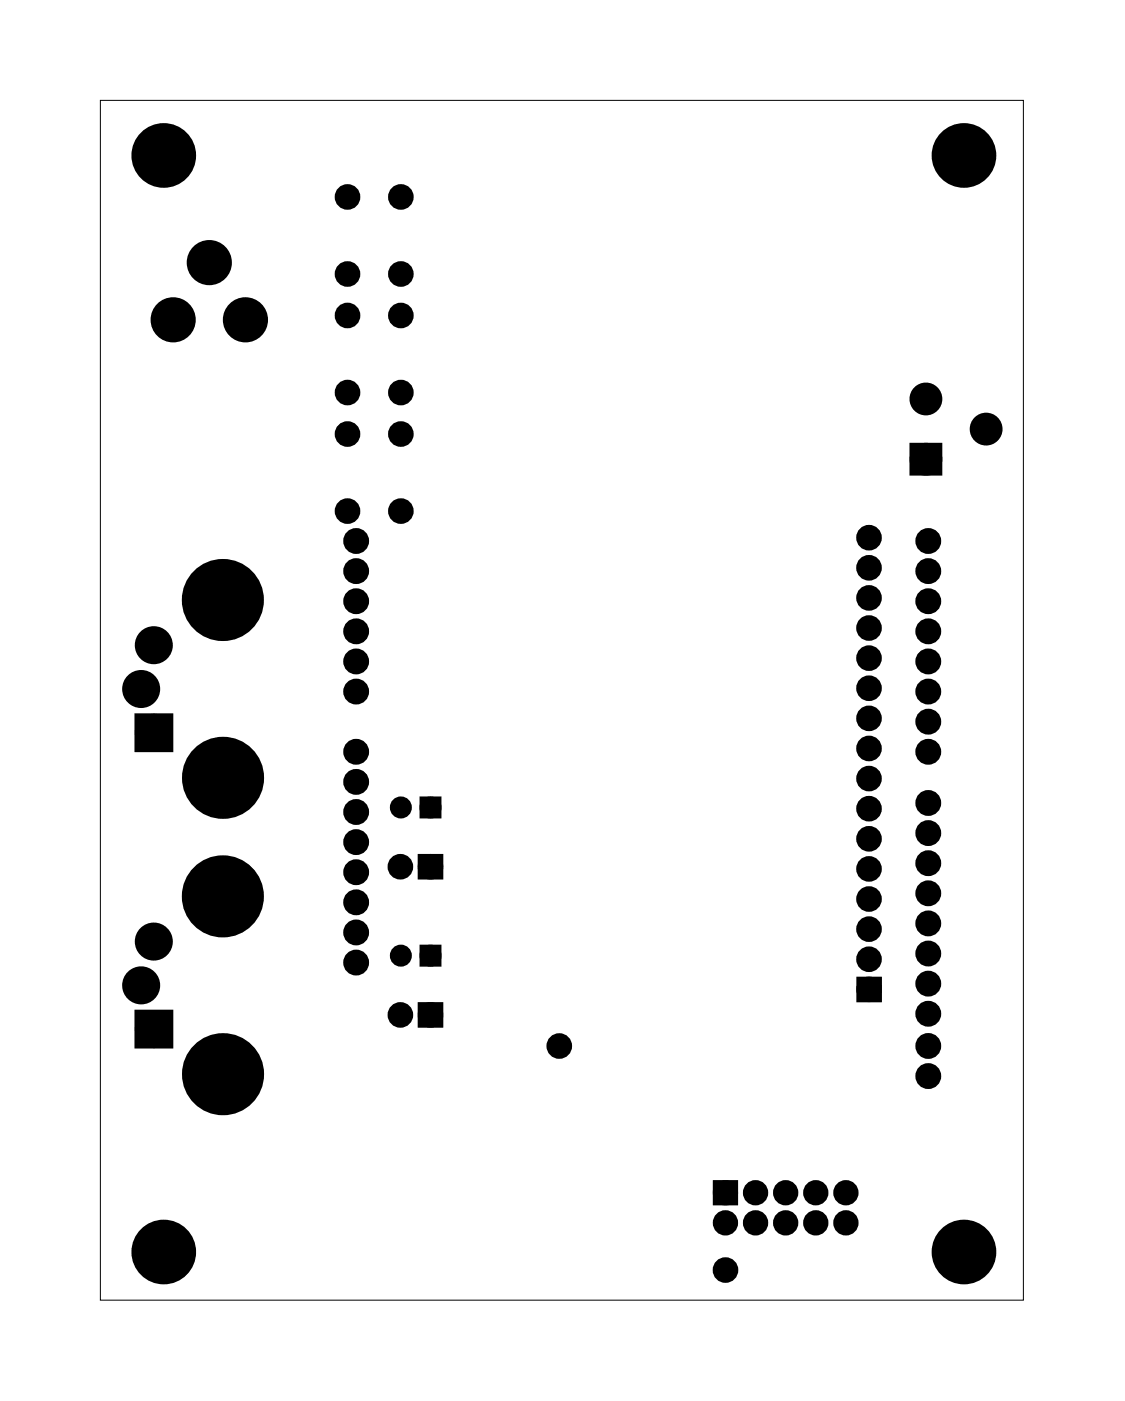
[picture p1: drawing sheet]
<svg xmlns="http://www.w3.org/2000/svg" width="95mm" height="118mm" viewBox="0 0 95 118" stroke-linecap="round" stroke-linejoin="round" font-family="sans-serif">
<path d="M8.5 8.5h77.8v101.2h-77.8z" fill="none" stroke="#000" stroke-width=".08"/>
<g fill="#000">
<circle cx="13.8" cy="13.1" r="2.1"/>
<circle cx="29.3" cy="16.6" r=".7"/>
<circle cx="33.8" cy="16.6" r=".7"/>
<circle cx="81.3" cy="13.1" r="2.1"/>
<circle cx="14.6" cy="27" r="1.52"/>
<circle cx="17.7" cy="22.2" r="1.52"/>
<circle cx="20.7" cy="27" r="1.52"/>
<circle cx="29.3" cy="33.1" r=".7"/>
<circle cx="29.3" cy="36.6" r=".7"/>
<circle cx="29.3" cy="23.1" r=".7"/>
<circle cx="29.3" cy="26.6" r=".7"/>
<circle cx="33.8" cy="36.6" r=".7"/>
<circle cx="33.8" cy="33.1" r=".7"/>
<circle cx="33.8" cy="23.1" r=".7"/>
<circle cx="33.8" cy="26.6" r=".7"/>
<circle cx="78.1" cy="38.7" r=".89"/>
<circle cx="78.1" cy="33.7" r=".89"/>
<circle cx="83.2" cy="36.2" r=".89"/>
<circle cx="11.9" cy="58.1" r="1"/>
<circle cx="13" cy="54.4" r="1"/>
<circle cx="18.8" cy="50.6" r="2.22"/>
<circle cx="29.3" cy="43.1" r=".7"/>
<circle cx="30" cy="50.7" r=".7"/>
<circle cx="30" cy="45.6" r=".7"/>
<circle cx="30" cy="48.2" r=".7"/>
<circle cx="30" cy="55.8" r=".7"/>
<circle cx="30" cy="53.3" r=".7"/>
<circle cx="30" cy="58.3" r=".7"/>
<circle cx="33.8" cy="43.1" r=".7"/>
<circle cx="73.3" cy="53" r=".7"/>
<circle cx="73.3" cy="45.4" r=".7"/>
<circle cx="73.3" cy="50.4" r=".7"/>
<circle cx="73.3" cy="47.9" r=".7"/>
<circle cx="73.3" cy="55.5" r=".7"/>
<circle cx="73.3" cy="58.1" r=".7"/>
<circle cx="78.3" cy="50.7" r=".7"/>
<circle cx="78.3" cy="48.2" r=".7"/>
<circle cx="78.3" cy="45.6" r=".7"/>
<circle cx="78.3" cy="55.8" r=".7"/>
<circle cx="78.3" cy="53.3" r=".7"/>
<circle cx="78.3" cy="58.3" r=".7"/>
<circle cx="13" cy="79.4" r="1"/>
<circle cx="13" cy="61.8" r="1"/>
<circle cx="18.8" cy="75.6" r="2.22"/>
<circle cx="18.8" cy="65.6" r="2.22"/>
<circle cx="30" cy="63.4" r=".7"/>
<circle cx="30" cy="71" r=".7"/>
<circle cx="30" cy="68.5" r=".7"/>
<circle cx="30" cy="76.1" r=".7"/>
<circle cx="30" cy="78.7" r=".7"/>
<circle cx="30" cy="66" r=".7"/>
<circle cx="30" cy="73.6" r=".7"/>
<circle cx="33.8" cy="73.1" r=".7"/>
<circle cx="33.8" cy="68.1" r=".6"/>
<circle cx="36.3" cy="73.1" r=".7"/>
<circle cx="36.3" cy="68.1" r=".6"/>
<circle cx="73.3" cy="73.3" r=".7"/>
<circle cx="73.3" cy="78.4" r=".7"/>
<circle cx="73.3" cy="68.2" r=".7"/>
<circle cx="73.3" cy="65.7" r=".7"/>
<circle cx="73.3" cy="63.1" r=".7"/>
<circle cx="73.3" cy="70.8" r=".7"/>
<circle cx="73.3" cy="75.8" r=".7"/>
<circle cx="73.3" cy="60.6" r=".7"/>
<circle cx="78.3" cy="72.8" r=".7"/>
<circle cx="78.3" cy="70.3" r=".7"/>
<circle cx="78.3" cy="75.4" r=".7"/>
<circle cx="78.3" cy="63.4" r=".7"/>
<circle cx="78.3" cy="77.9" r=".7"/>
<circle cx="78.3" cy="67.7" r=".7"/>
<circle cx="78.3" cy="60.9" r=".7"/>
<circle cx="11.9" cy="83.1" r="1"/>
<circle cx="13" cy="86.8" r="1"/>
<circle cx="18.8" cy="90.6" r="2.22"/>
<circle cx="30" cy="81.2" r=".7"/>
<circle cx="33.8" cy="85.6" r=".7"/>
<circle cx="33.8" cy="80.6" r=".6"/>
<circle cx="36.3" cy="85.6" r=".7"/>
<circle cx="36.3" cy="80.6" r=".6"/>
<circle cx="47.2" cy="88.2" r=".7"/>
<circle cx="73.3" cy="80.9" r=".7"/>
<circle cx="73.3" cy="83.5" r=".7"/>
<circle cx="78.3" cy="90.8" r=".7"/>
<circle cx="78.3" cy="88.2" r=".7"/>
<circle cx="78.3" cy="80.4" r=".7"/>
<circle cx="78.3" cy="83" r=".7"/>
<circle cx="78.3" cy="85.5" r=".7"/>
<circle cx="13.8" cy="105.6" r="2.1"/>
<circle cx="61.2" cy="100.6" r=".72"/>
<circle cx="61.2" cy="103.2" r=".72"/>
<circle cx="61.2" cy="107.1" r=".7"/>
<circle cx="63.7" cy="103.2" r=".72"/>
<circle cx="63.7" cy="100.6" r=".72"/>
<circle cx="66.3" cy="100.6" r=".72"/>
<circle cx="66.3" cy="103.2" r=".72"/>
<circle cx="68.8" cy="103.2" r=".72"/>
<circle cx="68.8" cy="100.6" r=".72"/>
<circle cx="71.4" cy="103.2" r=".72"/>
<circle cx="71.4" cy="100.6" r=".72"/>
<circle cx="81.3" cy="105.6" r="2.1"/>
</g>
<g fill="none" stroke="#000" stroke-width=".78" stroke-linecap="butt">
<circle cx="30" cy="48.2" r=".7"/>
<circle cx="30" cy="45.6" r=".7"/>
<circle cx="30" cy="55.8" r=".7"/>
<circle cx="30" cy="53.3" r=".7"/>
<circle cx="30" cy="58.3" r=".7"/>
<circle cx="30" cy="50.7" r=".7"/>
<circle cx="78.3" cy="48.2" r=".7"/>
<circle cx="78.3" cy="45.6" r=".7"/>
<circle cx="78.3" cy="58.3" r=".7"/>
<circle cx="78.3" cy="55.8" r=".7"/>
<circle cx="78.3" cy="53.3" r=".7"/>
<circle cx="78.3" cy="50.7" r=".7"/>
<circle cx="30" cy="73.6" r=".7"/>
<circle cx="30" cy="78.7" r=".7"/>
<circle cx="30" cy="76.1" r=".7"/>
<circle cx="30" cy="71" r=".7"/>
<circle cx="30" cy="63.4" r=".7"/>
<circle cx="30" cy="68.5" r=".7"/>
<circle cx="30" cy="66" r=".7"/>
<circle cx="78.3" cy="70.3" r=".7"/>
<circle cx="78.3" cy="75.4" r=".7"/>
<circle cx="78.3" cy="77.9" r=".7"/>
<circle cx="78.3" cy="72.8" r=".7"/>
<circle cx="78.3" cy="67.7" r=".7"/>
<circle cx="78.3" cy="60.9" r=".7"/>
<circle cx="78.3" cy="63.4" r=".7"/>
<circle cx="30" cy="81.2" r=".7"/>
<circle cx="78.3" cy="90.8" r=".7"/>
<circle cx="78.3" cy="85.5" r=".7"/>
<circle cx="78.3" cy="83" r=".7"/>
<circle cx="78.3" cy="88.2" r=".7"/>
<circle cx="78.3" cy="80.4" r=".7"/>
</g>
<path d="M77.2 37.8h1.8v1.8h-1.8zM11.9 60.8h2.1v2h-2.1zM35.7 67.5h1.2v1.2h-1.2zM35.6 72.4h1.4v1.4h-1.4zM11.9 85.8h2.1v2h-2.1zM35.7 80h1.2v1.2h-1.2zM35.6 84.9h1.4v1.4h-1.4zM60.5 99.9h1.4v1.4h-1.4zM72.6 82.8h1.4v1.4h-1.4z" fill="#000"/>
<g fill="none" stroke="#000" stroke-width="1.2" stroke-linecap="butt">
<path d="M11.9 60.8h2.1v2h-2.1zM11.9 85.8h2.1v2h-2.1z"/>
<circle cx="11.9" cy="58.1" r="1"/>
<circle cx="13" cy="54.4" r="1"/>
<circle cx="13" cy="79.4" r="1"/>
<circle cx="13" cy="61.8" r="1"/>
<circle cx="11.9" cy="83.1" r="1"/>
<circle cx="13" cy="86.8" r="1"/>
</g>
<g fill="none" stroke="#000" stroke-width="2.5" stroke-linecap="butt">
<circle cx="18.8" cy="50.6" r="2.22"/>
<circle cx="18.8" cy="75.6" r="2.22"/>
<circle cx="18.8" cy="65.6" r="2.22"/>
<circle cx="18.8" cy="90.6" r="2.22"/>
</g>
<g fill="none" stroke="#000" stroke-width=".99" stroke-linecap="butt">
<path d="M77.2 37.8h1.8v1.8h-1.8z"/>
<circle cx="78.1" cy="33.7" r=".89"/>
<circle cx="78.1" cy="38.7" r=".89"/>
<circle cx="83.2" cy="36.2" r=".89"/>
</g>
<g fill="none" stroke="#000" stroke-width=".76" stroke-linecap="butt">
<path d="M35.6 72.4h1.4v1.4h-1.4zM35.6 84.9h1.4v1.4h-1.4zM72.6 82.8h1.4v1.4h-1.4z"/>
<circle cx="29.3" cy="16.6" r=".7"/>
<circle cx="33.8" cy="16.6" r=".7"/>
<circle cx="14.6" cy="27" r="1.52"/>
<circle cx="17.7" cy="22.2" r="1.52"/>
<circle cx="20.7" cy="27" r="1.52"/>
<circle cx="29.3" cy="36.6" r=".7"/>
<circle cx="29.3" cy="26.6" r=".7"/>
<circle cx="29.3" cy="23.1" r=".7"/>
<circle cx="29.3" cy="33.1" r=".7"/>
<circle cx="33.8" cy="26.6" r=".7"/>
<circle cx="33.8" cy="36.6" r=".7"/>
<circle cx="33.8" cy="23.1" r=".7"/>
<circle cx="33.8" cy="33.1" r=".7"/>
<circle cx="29.3" cy="43.1" r=".7"/>
<circle cx="33.8" cy="43.1" r=".7"/>
<circle cx="73.3" cy="53" r=".7"/>
<circle cx="73.3" cy="55.5" r=".7"/>
<circle cx="73.3" cy="50.4" r=".7"/>
<circle cx="73.3" cy="45.4" r=".7"/>
<circle cx="73.3" cy="58.1" r=".7"/>
<circle cx="73.3" cy="47.9" r=".7"/>
<circle cx="33.8" cy="73.1" r=".7"/>
<circle cx="36.3" cy="73.1" r=".7"/>
<circle cx="73.3" cy="65.7" r=".7"/>
<circle cx="73.3" cy="68.2" r=".7"/>
<circle cx="73.3" cy="63.1" r=".7"/>
<circle cx="73.3" cy="60.6" r=".7"/>
<circle cx="73.3" cy="78.4" r=".7"/>
<circle cx="73.3" cy="75.8" r=".7"/>
<circle cx="73.3" cy="73.3" r=".7"/>
<circle cx="73.3" cy="70.8" r=".7"/>
<circle cx="33.8" cy="85.6" r=".7"/>
<circle cx="36.3" cy="85.6" r=".7"/>
<circle cx="47.2" cy="88.2" r=".7"/>
<circle cx="73.3" cy="83.5" r=".7"/>
<circle cx="73.3" cy="80.9" r=".7"/>
<circle cx="61.2" cy="107.1" r=".7"/>
</g>
<g fill="none" stroke="#000" stroke-width=".65" stroke-linecap="butt">
<path d="M35.7 67.5h1.2v1.2h-1.2zM35.7 80h1.2v1.2h-1.2z"/>
<circle cx="33.8" cy="68.1" r=".6"/>
<circle cx="36.3" cy="68.1" r=".6"/>
<circle cx="33.8" cy="80.6" r=".6"/>
<circle cx="36.3" cy="80.6" r=".6"/>
</g>
<g fill="none" stroke="#000" stroke-width=".69" stroke-linecap="butt">
<path d="M60.5 99.9h1.4v1.4h-1.4z"/>
<circle cx="61.2" cy="100.6" r=".72"/>
<circle cx="61.2" cy="103.2" r=".72"/>
<circle cx="63.7" cy="100.6" r=".72"/>
<circle cx="63.7" cy="103.2" r=".72"/>
<circle cx="66.3" cy="100.6" r=".72"/>
<circle cx="66.3" cy="103.2" r=".72"/>
<circle cx="68.8" cy="100.6" r=".72"/>
<circle cx="68.8" cy="103.2" r=".72"/>
<circle cx="71.4" cy="100.6" r=".72"/>
<circle cx="71.4" cy="103.2" r=".72"/>
</g>
<g fill="none" stroke="#000" stroke-width="1.3" stroke-linecap="butt">
<circle cx="13.8" cy="13.1" r="2.1"/>
<circle cx="81.3" cy="13.1" r="2.1"/>
<circle cx="13.8" cy="105.6" r="2.1"/>
<circle cx="81.3" cy="105.6" r="2.1"/>
</g>
</svg>
